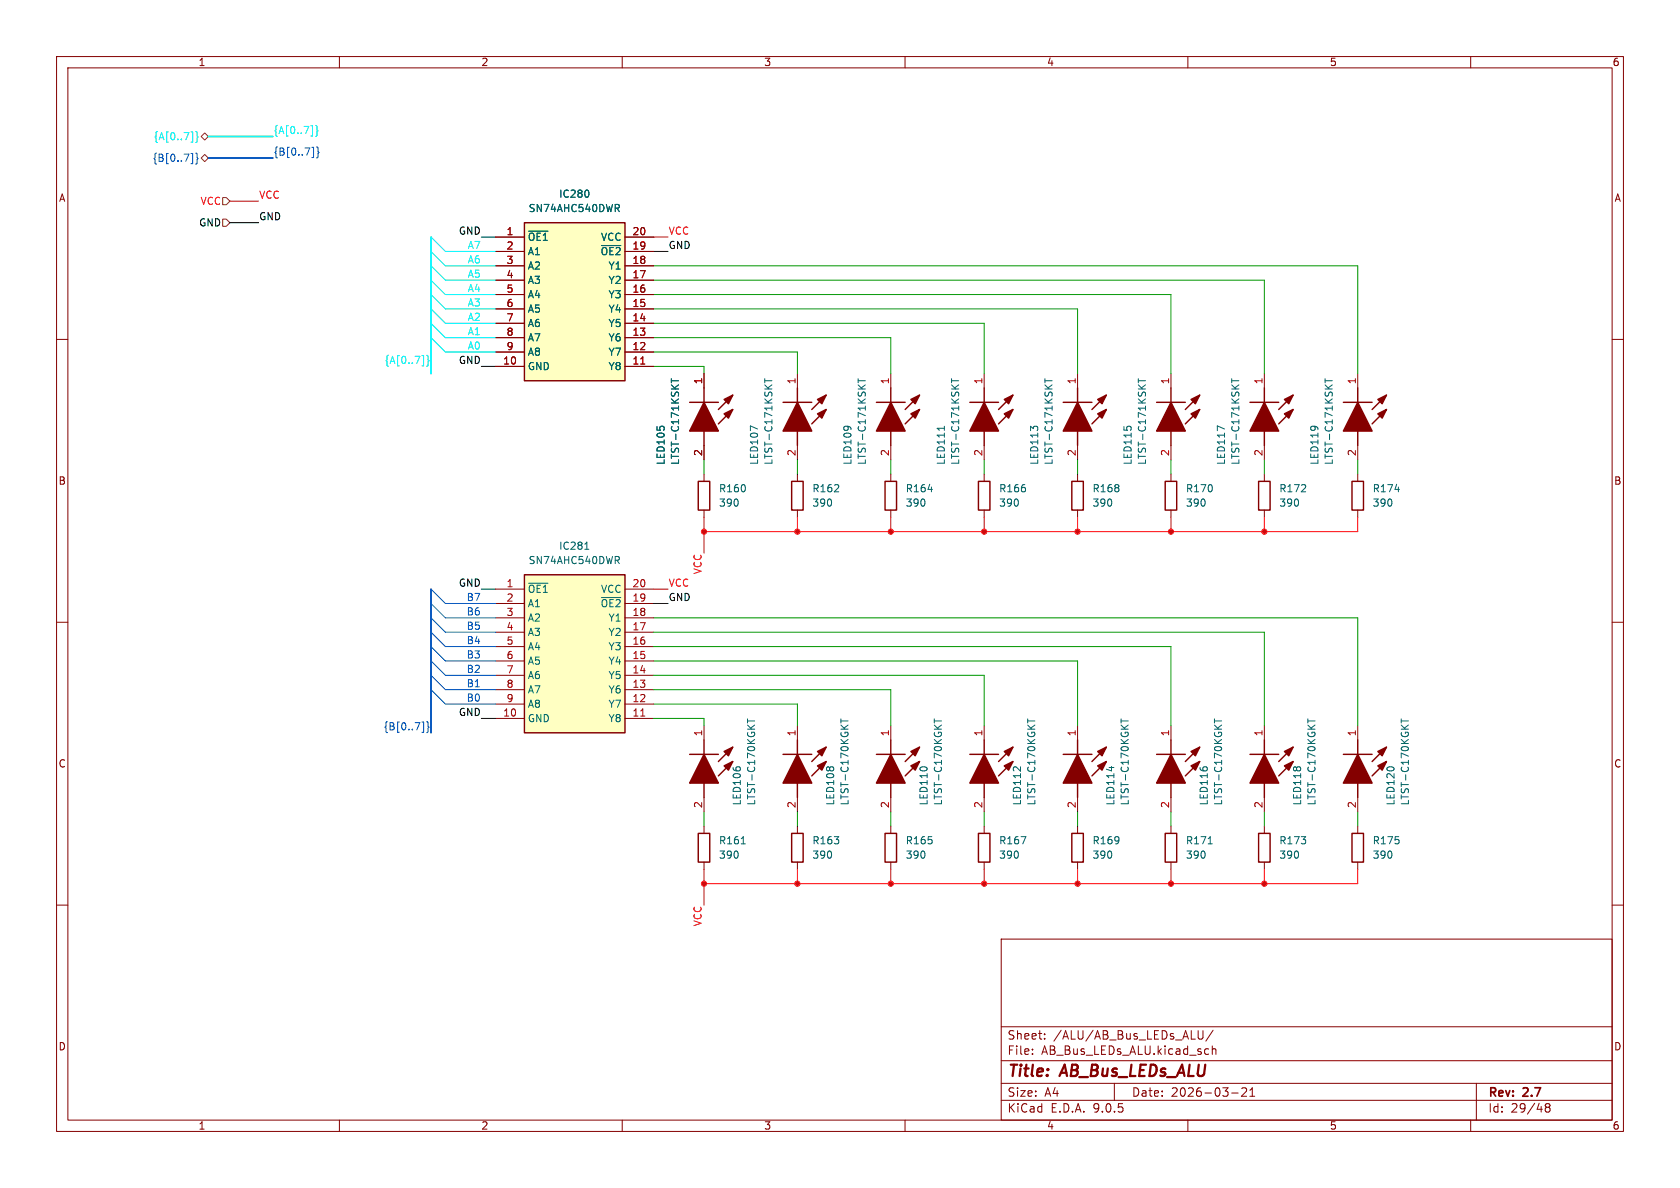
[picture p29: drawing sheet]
<svg xmlns="http://www.w3.org/2000/svg" width="297mm" height="210mm" viewBox="0 0 297 210" stroke-linecap="round" stroke-linejoin="round" font-family="sans-serif">
<defs><g id="words">
<g font-size="2.8" fill="#840000">
<text x="178" y="190.9">Title:</text>
<text x="187.7" y="190.9">AB_Bus_LEDs_ALU</text>
</g>
<g font-size="2.1" fill="#840000">
<text x="178" y="184">Sheet:</text>
<text x="186.2" y="184">/ALU/AB_Bus_LEDs_ALU/</text>
<text x="178" y="186.7">File:</text>
<text x="184.1" y="186.7">AB_Bus_LEDs_ALU.kicad_sch</text>
<text x="178" y="196.9">KiCad</text>
<text x="178" y="194.1">Size:</text>
<text x="184.7" y="194.1">A4</text>
<text x="185.7" y="196.9">E.D.A.</text>
<text x="193.3" y="196.9">9.0.5</text>
<text x="200" y="194.1">Date:</text>
<text x="207" y="194.1">2026-03-21</text>
<text x="263" y="194.3">Rev:</text>
<text x="263" y="196.9">Id:</text>
<text x="267.1" y="196.9">29/48</text>
<text x="269.4" y="194.3">2.7</text>
</g>
<g font-size="1.8" fill="#840000">
<text x="35" y="11.9">1</text>
<text x="85" y="11.9">2</text>
<text x="135" y="11.9">3</text>
<text x="185" y="11.9">4</text>
<text x="235" y="11.9">5</text>
<text x="285" y="11.9">6</text>
<text x="10.3" y="35.9">A</text>
<text x="285.3" y="35.9">A</text>
<text x="10.3" y="85.9">B</text>
<text x="285.3" y="85.9">B</text>
<text x="10.3" y="135.9">C</text>
<text x="285.3" y="135.9">C</text>
<text x="10.3" y="185.9">D</text>
<text x="285.3" y="185.9">D</text>
<text x="35" y="199.9">1</text>
<text x="85" y="199.9">2</text>
<text x="135" y="199.9">3</text>
<text x="185" y="199.9">4</text>
<text x="235" y="199.9">5</text>
<text x="285" y="199.9">6</text>
</g>
<g font-size="1.8" fill="#00f8ff">
<text x="48.3" y="23.8">{A[0..7]}</text>
<text x="27.1" y="25">{A[0..7]}</text>
<text x="82.6" y="46.6">A6</text>
<text x="82.6" y="44.1">A7</text>
<text x="82.6" y="51.7">A4</text>
<text x="82.6" y="49.2">A5</text>
<text x="82.6" y="56.8">A2</text>
<text x="82.6" y="54.3">A3</text>
<text x="82.6" y="59.3">A1</text>
<text x="67.9" y="64.4">{A[0..7]}</text>
<text x="82.6" y="61.9">A0</text>
</g>
<g font-size="1.8" fill="#0048ff">
<text x="26.9" y="28.8">{B[0..7]}</text>
<text x="48.3" y="27.6">{B[0..7]}</text>
<text x="82.4" y="106.3">B7</text>
<text x="82.4" y="108.9">B6</text>
<text x="82.4" y="111.4">B5</text>
<text x="82.4" y="114">B4</text>
<text x="82.4" y="116.5">B3</text>
<text x="82.4" y="119">B2</text>
<text x="82.4" y="124.1">B0</text>
<text x="82.4" y="121.6">B1</text>
<text x="67.7" y="129.2">{B[0..7]}</text>
</g>
<g font-size="1.8" fill="#ff0007">
<text x="45.7" y="35.2">VCC</text>
<text x="35.3" y="36.4">VCC</text>
<text x="118.1" y="41.6">VCC</text>
<text x="124.1" y="101.6" transform="rotate(-90 124.1 101.6)">VCC</text>
<text x="118.1" y="103.8">VCC</text>
<text x="124.1" y="163.9" transform="rotate(-90 124.1 163.9)">VCC</text>
</g>
<g font-size="1.8" fill="#006464">
<text x="98.7" y="35.2">IC280</text>
<text x="93.4" y="37.7">SN74AHC540DWR</text>
<text x="93.2" y="42.8">~{OE1}</text>
<text x="93.2" y="45.3">A1</text>
<text x="93.2" y="47.9">A2</text>
<text x="106.1" y="45.3">~{OE2}</text>
<text x="106.2" y="42.8">VCC</text>
<text x="107.5" y="47.9">Y1</text>
<text x="93.2" y="50.4">A3</text>
<text x="93.2" y="52.9">A4</text>
<text x="107.5" y="50.4">Y2</text>
<text x="107.5" y="52.9">Y3</text>
<text x="93.2" y="55.5">A5</text>
<text x="93.2" y="58">A6</text>
<text x="107.5" y="55.5">Y4</text>
<text x="107.5" y="58">Y5</text>
<text x="93.2" y="60.6">A7</text>
<text x="93.2" y="63.1">A8</text>
<text x="93.2" y="65.6">GND</text>
<text x="107.5" y="60.6">Y6</text>
<text x="107.5" y="63.1">Y7</text>
<text x="107.5" y="65.6">Y8</text>
<text x="117.7" y="82.3" transform="rotate(-90 117.7 82.3)">LED105</text>
<text x="120.2" y="82.3" transform="rotate(-90 120.2 82.3)">LTST-C171KSKT</text>
<text x="134.2" y="82.3" transform="rotate(-90 134.2 82.3)">LED107</text>
<text x="136.8" y="82.3" transform="rotate(-90 136.8 82.3)">LTST-C171KSKT</text>
<text x="150.7" y="82.3" transform="rotate(-90 150.7 82.3)">LED109</text>
<text x="153.3" y="82.3" transform="rotate(-90 153.3 82.3)">LTST-C171KSKT</text>
<text x="167.2" y="82.3" transform="rotate(-90 167.2 82.3)">LED111</text>
<text x="169.8" y="82.3" transform="rotate(-90 169.8 82.3)">LTST-C171KSKT</text>
<text x="183.7" y="82.3" transform="rotate(-90 183.7 82.3)">LED113</text>
<text x="186.3" y="82.3" transform="rotate(-90 186.3 82.3)">LTST-C171KSKT</text>
<text x="200.3" y="82.3" transform="rotate(-90 200.3 82.3)">LED115</text>
<text x="202.8" y="82.3" transform="rotate(-90 202.8 82.3)">LTST-C171KSKT</text>
<text x="216.8" y="82.3" transform="rotate(-90 216.8 82.3)">LED117</text>
<text x="219.3" y="82.3" transform="rotate(-90 219.3 82.3)">LTST-C171KSKT</text>
<text x="233.3" y="82.3" transform="rotate(-90 233.3 82.3)">LED119</text>
<text x="235.8" y="82.3" transform="rotate(-90 235.8 82.3)">LTST-C171KSKT</text>
<text x="127" y="87.2">R160</text>
<text x="127" y="89.8">390</text>
<text x="143.5" y="87.2">R162</text>
<text x="143.5" y="89.8">390</text>
<text x="160" y="87.2">R164</text>
<text x="160" y="89.8">390</text>
<text x="176.5" y="87.2">R166</text>
<text x="176.5" y="89.8">390</text>
<text x="193" y="87.2">R168</text>
<text x="193" y="89.8">390</text>
<text x="209.6" y="87.2">R170</text>
<text x="209.6" y="89.8">390</text>
<text x="226.1" y="87.2">R172</text>
<text x="226.1" y="89.8">390</text>
<text x="242.6" y="87.2">R174</text>
<text x="242.6" y="89.8">390</text>
<text x="93.4" y="99.9">SN74AHC540DWR</text>
<text x="98.7" y="97.4">IC281</text>
<text x="93.2" y="105">~{OE1}</text>
<text x="93.2" y="107.5">A1</text>
<text x="106.1" y="107.5">~{OE2}</text>
<text x="106.2" y="105">VCC</text>
<text x="93.2" y="110.1">A2</text>
<text x="93.2" y="112.6">A3</text>
<text x="107.5" y="110.1">Y1</text>
<text x="107.5" y="112.6">Y2</text>
<text x="93.2" y="115.2">A4</text>
<text x="93.2" y="117.7">A5</text>
<text x="107.5" y="115.2">Y3</text>
<text x="107.5" y="117.7">Y4</text>
<text x="93.2" y="120.2">A6</text>
<text x="93.2" y="122.8">A7</text>
<text x="93.2" y="125.3">A8</text>
<text x="107.5" y="120.2">Y5</text>
<text x="107.5" y="122.8">Y6</text>
<text x="107.5" y="125.3">Y7</text>
<text x="93.2" y="127.9">GND</text>
<text x="107.5" y="127.9">Y8</text>
<text x="131.2" y="142.5" transform="rotate(-90 131.2 142.5)">LED106</text>
<text x="133.7" y="142.5" transform="rotate(-90 133.7 142.5)">LTST-C170KGKT</text>
<text x="147.7" y="142.5" transform="rotate(-90 147.7 142.5)">LED108</text>
<text x="150.2" y="142.5" transform="rotate(-90 150.2 142.5)">LTST-C170KGKT</text>
<text x="164.2" y="142.5" transform="rotate(-90 164.2 142.5)">LED110</text>
<text x="166.7" y="142.5" transform="rotate(-90 166.7 142.5)">LTST-C170KGKT</text>
<text x="180.7" y="142.5" transform="rotate(-90 180.7 142.5)">LED112</text>
<text x="183.2" y="142.5" transform="rotate(-90 183.2 142.5)">LTST-C170KGKT</text>
<text x="197.2" y="142.5" transform="rotate(-90 197.2 142.5)">LED114</text>
<text x="199.7" y="142.5" transform="rotate(-90 199.7 142.5)">LTST-C170KGKT</text>
<text x="213.7" y="142.5" transform="rotate(-90 213.7 142.5)">LED116</text>
<text x="216.3" y="142.5" transform="rotate(-90 216.3 142.5)">LTST-C170KGKT</text>
<text x="230.2" y="142.5" transform="rotate(-90 230.2 142.5)">LED118</text>
<text x="232.8" y="142.5" transform="rotate(-90 232.8 142.5)">LTST-C170KGKT</text>
<text x="246.7" y="142.5" transform="rotate(-90 246.7 142.5)">LED120</text>
<text x="249.3" y="142.5" transform="rotate(-90 249.3 142.5)">LTST-C170KGKT</text>
<text x="127" y="149.5">R161</text>
<text x="143.5" y="149.5">R163</text>
<text x="160" y="149.5">R165</text>
<text x="176.5" y="149.5">R167</text>
<text x="193" y="149.5">R169</text>
<text x="209.6" y="149.5">R171</text>
<text x="226.1" y="149.5">R173</text>
<text x="242.6" y="149.5">R175</text>
<text x="127" y="152">390</text>
<text x="143.5" y="152">390</text>
<text x="160" y="152">390</text>
<text x="176.5" y="152">390</text>
<text x="193" y="152">390</text>
<text x="209.6" y="152">390</text>
<text x="226.1" y="152">390</text>
<text x="242.6" y="152">390</text>
</g>
<g font-size="1.8">
<text x="35.1" y="40.2">GND</text>
<text x="45.7" y="39">GND</text>
<text x="81" y="41.6">GND</text>
<text x="118.1" y="44.1">GND</text>
<text x="81" y="64.4">GND</text>
<text x="81" y="103.8">GND</text>
<text x="118.1" y="106.3">GND</text>
<text x="81" y="126.7">GND</text>
</g>
<g font-size="1.8" fill="#a90000">
<text x="89.5" y="41.7">1</text>
<text x="111.7" y="41.7">20</text>
<text x="89.5" y="44.2">2</text>
<text x="89.5" y="46.7">3</text>
<text x="111.7" y="44.2">19</text>
<text x="111.7" y="46.7">18</text>
<text x="89.5" y="49.3">4</text>
<text x="89.5" y="51.8">5</text>
<text x="111.7" y="49.3">17</text>
<text x="111.7" y="51.8">16</text>
<text x="89.5" y="54.4">6</text>
<text x="89.5" y="56.9">7</text>
<text x="89.5" y="59.4">8</text>
<text x="111.7" y="54.4">15</text>
<text x="111.7" y="56.9">14</text>
<text x="111.7" y="59.4">13</text>
<text x="88.9" y="64.5">10</text>
<text x="89.5" y="62">9</text>
<text x="111.7" y="62">12</text>
<text x="111.7" y="64.5">11</text>
<text x="124.2" y="68" transform="rotate(-90 124.2 68)">1</text>
<text x="140.7" y="68" transform="rotate(-90 140.7 68)">1</text>
<text x="157.2" y="68" transform="rotate(-90 157.2 68)">1</text>
<text x="173.7" y="68" transform="rotate(-90 173.7 68)">1</text>
<text x="190.2" y="68" transform="rotate(-90 190.2 68)">1</text>
<text x="206.8" y="68" transform="rotate(-90 206.8 68)">1</text>
<text x="223.3" y="68" transform="rotate(-90 223.3 68)">1</text>
<text x="239.8" y="68" transform="rotate(-90 239.8 68)">1</text>
<text x="124.2" y="80.7" transform="rotate(-90 124.2 80.7)">2</text>
<text x="140.7" y="80.7" transform="rotate(-90 140.7 80.7)">2</text>
<text x="157.2" y="80.7" transform="rotate(-90 157.2 80.7)">2</text>
<text x="173.7" y="80.7" transform="rotate(-90 173.7 80.7)">2</text>
<text x="190.2" y="80.7" transform="rotate(-90 190.2 80.7)">2</text>
<text x="206.8" y="80.7" transform="rotate(-90 206.8 80.7)">2</text>
<text x="223.3" y="80.7" transform="rotate(-90 223.3 80.7)">2</text>
<text x="239.8" y="80.7" transform="rotate(-90 239.8 80.7)">2</text>
<text x="89.5" y="103.9">1</text>
<text x="89.5" y="106.4">2</text>
<text x="111.7" y="103.9">20</text>
<text x="111.7" y="106.4">19</text>
<text x="89.5" y="109">3</text>
<text x="89.5" y="111.5">4</text>
<text x="111.7" y="109">18</text>
<text x="111.7" y="111.5">17</text>
<text x="89.5" y="114">5</text>
<text x="89.5" y="116.6">6</text>
<text x="89.5" y="119.1">7</text>
<text x="111.7" y="114">16</text>
<text x="111.7" y="116.6">15</text>
<text x="111.7" y="119.1">14</text>
<text x="89.5" y="121.7">8</text>
<text x="89.5" y="124.2">9</text>
<text x="111.7" y="121.7">13</text>
<text x="111.7" y="124.2">12</text>
<text x="88.9" y="126.7">10</text>
<text x="111.7" y="126.7">11</text>
<text x="124.2" y="130.2" transform="rotate(-90 124.2 130.2)">1</text>
<text x="140.7" y="130.2" transform="rotate(-90 140.7 130.2)">1</text>
<text x="157.2" y="130.2" transform="rotate(-90 157.2 130.2)">1</text>
<text x="173.7" y="130.2" transform="rotate(-90 173.7 130.2)">1</text>
<text x="190.2" y="130.2" transform="rotate(-90 190.2 130.2)">1</text>
<text x="206.8" y="130.2" transform="rotate(-90 206.8 130.2)">1</text>
<text x="223.3" y="130.2" transform="rotate(-90 223.3 130.2)">1</text>
<text x="239.8" y="130.2" transform="rotate(-90 239.8 130.2)">1</text>
<text x="124.2" y="142.9" transform="rotate(-90 124.2 142.9)">2</text>
<text x="140.7" y="142.9" transform="rotate(-90 140.7 142.9)">2</text>
<text x="157.2" y="142.9" transform="rotate(-90 157.2 142.9)">2</text>
<text x="173.7" y="142.9" transform="rotate(-90 173.7 142.9)">2</text>
<text x="190.2" y="142.9" transform="rotate(-90 190.2 142.9)">2</text>
<text x="206.8" y="142.9" transform="rotate(-90 206.8 142.9)">2</text>
<text x="223.3" y="142.9" transform="rotate(-90 223.3 142.9)">2</text>
<text x="239.8" y="142.9" transform="rotate(-90 239.8 142.9)">2</text>
</g>
</g></defs>
<g fill="none" stroke="#840000" stroke-width=".18">
<path d="M10 10h277v190h-277zM12 12h273v186h-273zM60 10v2M110 10v2M160 10v2M210 10v2M260 10v2M10 60h2M285 60h2M10 110h2M285 110h2M240 146.1v1.2"/>
<path d="M240 152.4v1.3M10 160h2M177 166h108v32h-108zM285 160h2M60 198v2M110 198v2M160 198v2M177 194.5h108M177 191.5h108M177 187.5h108M177 181.5h108M182.5 186.3v.1"/>
<path d="M182.5 185.5v.1M184.7 183.6v.1M184.7 182.8v.1M197 191.5v3M210 198v2M212.7 182.2l-.1 1.4-.5 .1-.3-.3M213.5 185.4l.2 .1M213.7 186.3l-.2 .1M214.3 184.9v1.5M214.3 185.5l.2-.1 .4 .1 .1 .9M214.5 182.1l-1.3 2M217.7 193.2h1.2"/>
<path d="M219.5 192.4l.6-.1 .2 .1 .1 .3-.9 1.1h.9M221 193.8h.8M221 192.7l.4-.4v1.5M260 198v2M261 191.5v6.5M273.5 195.7l-.3-.2 .3-.4 .4 .1 .1 .2-.3 .3M273.5 195.7l-.3 .3v.5l.3 .1 .4-.1 .1-.2v-.4l-.3-.2M273.5 195.7h.2"/>
</g>
<path d="M239 147.3h2v5.1h-2z" fill="none" stroke="#840000" stroke-width=".25"/>
<path d="M92.7 101.6h17.8v27.9h-17.8z" fill="#ffffc2"/>
<g fill="none" stroke="#840000" stroke-width=".25">
<path d="M140 85.1h2v5.1h-2zM222.5 85.1h2v5.1h-2zM92.7 101.6h17.8v27.9h-17.8zM121.9 133.4h5.1M124.5 130.8v2.6M124.5 138.4v2.6M129.5 132.1l-2.5 2.5M129.5 134.6l-2.5 2.6M188 133.4h5M190.5 130.8v2.6M190.5 138.4v2.6M195.6 132.1l-2.6 2.5"/>
<path d="M195.6 134.6l-2.6 2.6M222.5 147.3h2v5.1h-2z"/>
</g>
<g fill="none" stroke="#840000" stroke-width=".18">
<path d="M141 83.8v1.3M141 90.2v1.2M223.5 83.8v1.3M223.5 90.2v1.2M87.6 104.1h5.1M87.6 106.7h5.1M87.6 109.2h5.1M87.6 111.8h5.1M87.6 114.3h5.1M87.6 116.8h5.1M87.6 119.4h5.1M110.5 104.1h5.1"/>
<path d="M110.5 106.7h5.1M110.5 109.2h5.1M110.5 111.8h5.1M110.5 114.3h5.1M110.5 116.8h5.1M110.5 119.4h5.1M87.6 121.9h5.1M87.6 124.5h5.1M87.6 127h5.1M110.5 121.9h5.1M110.5 124.5h5.1M110.5 127h5.1"/>
<path d="M124.5 128.3v2.5M190.5 128.3v2.5M124.5 141v2.5M190.5 141v2.5M223.5 146.1v1.2M223.5 152.4v1.3"/>
</g>
<path d="M103.4 97.1h.7M103.6 96l.1-.2v1.3M108.8 98.4h.5l.2 .2-.1 .4h-.6M109.1 99l.4 .6M93.4 103.1h3.5M106.3 105.6h3.5M132.2 127.4h1.2M132.2 127.1v.7M196.5 135.5v.8M198.2 127.1v.7M198.2 127.4h1.3" fill="none" stroke="#006464" stroke-width=".18"/>
<path d="M113.3 126.6h.7" fill="none" stroke="#a90000" stroke-width=".18"/>
<g fill="#840000" stroke="#840000" stroke-width=".25">
<path d="M190.5 133.4l2.5 5h-5z"/>
<path d="M194.1 132.8l1.5-.7-.8 1.5z"/>
<path d="M194.1 135.4l1.5-.8-.8 1.5z"/>
<path d="M124.5 133.4l2.5 5h-5.1z"/>
<path d="M128 132.8l1.5-.7-.7 1.5z"/>
<path d="M128 135.4l1.5-.8-.7 1.5z"/>
</g>
<path d="M92.7 39.4h17.8v27.9h-17.8z" fill="#ffffc2"/>
<g fill="none" stroke="#840000" stroke-width=".25">
<path d="M92.7 39.4h17.8v27.9h-17.8zM121.9 71.1h5.1M124.5 68.6v2.5M124.5 76.2v2.5M129.5 69.9l-2.5 2.5M129.5 72.4l-2.5 2.5M138.4 71.1h5.1M141 68.6v2.5M141 76.2v2.5M146 69.9l-2.5 2.5M146 72.4l-2.5 2.5M154.9 71.1h5.1"/>
<path d="M157.5 68.6v2.5M157.5 76.2v2.5M162.6 69.9l-2.6 2.5M162.6 72.4l-2.6 2.5M171.4 71.1h5.1M174 68.6v2.5M174 76.2v2.5M179.1 69.9l-2.6 2.5M179.1 72.4l-2.6 2.5M188 71.1h5M190.5 68.6v2.5M190.5 76.2v2.5"/>
<path d="M195.6 69.9l-2.6 2.5M195.6 72.4l-2.6 2.5M204.5 71.1h5M207 68.6v2.5M207 76.2v2.5M212.1 69.9l-2.6 2.5M212.1 72.4l-2.6 2.5M221 71.1h5.1M223.5 68.6v2.5M223.5 76.2v2.5M228.6 69.9l-2.5 2.5M228.6 72.4l-2.5 2.5"/>
<path d="M237.5 71.1h5.1M240 68.6v2.5M240 76.2v2.5M245.1 69.9l-2.5 2.5M245.1 72.4l-2.5 2.5M123.4 85.1h2.1v5.1h-2.1zM156.5 85.1h2v5.1h-2zM173 85.1h2v5.1h-2zM189.5 85.1h2v5.1h-2zM206 85.1h2v5.1h-2zM239 85.1h2v5.1h-2zM138.4 133.4h5.1"/>
<path d="M141 130.8v2.6M141 138.4v2.6M146 132.1l-2.5 2.5M146 134.6l-2.5 2.6M154.9 133.4h5.1M157.5 130.8v2.6M157.5 138.4v2.6M162.6 132.1l-2.6 2.5M162.6 134.6l-2.6 2.6M171.4 133.4h5.1M174 130.8v2.6M174 138.4v2.6"/>
<path d="M179.1 132.1l-2.6 2.5M179.1 134.6l-2.6 2.6M204.5 133.4h5M207 130.8v2.6M207 138.4v2.6M212.1 132.1l-2.6 2.5M212.1 134.6l-2.6 2.6M221 133.4h5.1M223.5 130.8v2.6M223.5 138.4v2.6M228.6 132.1l-2.5 2.5M228.6 134.6l-2.5 2.6"/>
<path d="M237.5 133.4h5.1M240 130.8v2.6M240 138.4v2.6M245.1 132.1l-2.5 2.5M245.1 134.6l-2.5 2.6M123.4 147.3h2.1v5.1h-2.1zM140 147.3h2v5.1h-2zM156.5 147.3h2v5.1h-2zM173 147.3h2v5.1h-2zM189.5 147.3h2v5.1h-2zM206 147.3h2v5.1h-2z"/>
</g>
<g fill="none" stroke="#840000" stroke-width=".18">
<path d="M87.6 41.9h5.1M87.6 44.5h5.1M87.6 47h5.1M87.6 49.5h5.1M87.6 52.1h5.1M87.6 54.6h5.1M87.6 57.2h5.1M87.6 59.7h5.1M110.5 41.9h5.1M110.5 44.5h5.1M110.5 47h5.1M110.5 49.5h5.1"/>
<path d="M110.5 52.1h5.1M110.5 54.6h5.1M110.5 57.2h5.1M110.5 59.7h5.1M87.6 62.2h5.1M87.6 64.8h5.1M110.5 62.2h5.1M110.5 64.8h5.1M124.5 66v2.6M124.5 78.7v2.6M141 66v2.6M141 78.7v2.6"/>
<path d="M157.5 66v2.6M157.5 78.7v2.6M174 66v2.6M174 78.7v2.6M190.5 66v2.6M190.5 78.7v2.6M207 66v2.6M207 78.7v2.6M223.5 66v2.6M223.5 78.7v2.6M240 66v2.6M240 78.7v2.6"/>
<path d="M124.5 83.8v1.3M124.5 90.2v1.2M157.5 83.8v1.3M157.5 90.2v1.2M174 83.8v1.3M174 90.2v1.2M190.5 83.8v1.3M190.5 90.2v1.2M207 83.8v1.3M207 90.2v1.2M240 83.8v1.3M240 90.2v1.2"/>
<path d="M141 128.3v2.5M157.5 128.3v2.5M174 128.3v2.5M207 128.3v2.5M223.5 128.3v2.5M240 128.3v2.5M124.5 146.1v1.2M124.5 152.4v1.3M141 141v2.5M141 146.1v1.2M141 152.4v1.3M157.5 141v2.5"/>
<path d="M157.5 146.1v1.2M157.5 152.4v1.3M174 141v2.5M174 146.1v1.2M174 152.4v1.3M190.5 146.1v1.2M190.5 152.4v1.3M207 141v2.5M207 146.1v1.2M207 152.4v1.3M223.5 141v2.5M240 141v2.5"/>
</g>
<g fill="none" stroke="#006464" stroke-width=".18">
<path d="M104 33.7l.1 .4-.1 .6M108.8 36.1h.5l.2 .3-.1 .3-.6 .1M109.1 36.8l.4 .6M93.4 40.9h3.5M106.3 43.4h3.5M118.7 67.3h1.3M118.7 66.9v.8M133.9 75.8l-1.2-.5v.8M135.2 67.3h1.3M135.2 66.9v.8M151.7 67.3h1.3M151.7 66.9v.8"/>
<path d="M166.9 75.4v.7M168.2 66.9v.8M168.2 67.3h1.3M184.7 67.3h1.3M184.7 66.9v.8M201.2 67.3h1.3M201.2 66.9v.8M216.5 75.8l-1.3-.5v.8M217.7 67.3h1.3M217.7 66.9v.8M234.3 67.3h1.2M234.3 66.9v.8"/>
<path d="M164.1 86.5h.7M246.6 86.5h.8M148.7 127.4h1.2M148.7 127.1v.7M165.2 127.4h1.2M165.2 127.1v.7M179.3 135.6h.4M180.4 135.5v.8M181.7 127.4h1.3M181.7 127.1v.7M214.7 127.1v.7M214.7 127.4h1.3"/>
<path d="M231.2 127.4h1.3M231.2 127.1v.7M247.7 127.4h1.3M247.7 127.1v.7M131 149.2h.8M180.5 147.9h.9l-.6 1.3M213.6 149.2h.7"/>
</g>
<path d="M113.3 64.4h.7" fill="none" stroke="#a90000" stroke-width=".18"/>
<g fill="#840000" stroke="#840000" stroke-width=".25">
<path d="M207 133.4l2.5 5h-5z"/>
<path d="M210.6 132.8l1.5-.7-.8 1.5z"/>
<path d="M210.6 135.4l1.5-.8-.8 1.5z"/>
<path d="M174 71.1l2.5 5.1h-5.1z"/>
<path d="M177.5 70.6l1.6-.7-.8 1.5z"/>
<path d="M177.5 73.2l1.6-.8-.8 1.5z"/>
<path d="M157.5 71.1l2.5 5.1h-5.1z"/>
<path d="M161 70.6l1.6-.7-.8 1.5z"/>
<path d="M161 73.2l1.6-.8-.8 1.5z"/>
<path d="M240 133.4l2.6 5h-5.1z"/>
<path d="M243.6 132.8l1.5-.7-.8 1.5z"/>
<path d="M243.6 135.4l1.5-.8-.8 1.5z"/>
<path d="M223.5 133.4l2.6 5h-5.1z"/>
<path d="M227.1 132.8l1.5-.7-.8 1.5z"/>
<path d="M227.1 135.4l1.5-.8-.8 1.5z"/>
<path d="M141 71.1l2.5 5.1h-5.1z"/>
<path d="M144.5 70.6l1.5-.7-.7 1.5z"/>
<path d="M144.5 73.2l1.5-.8-.7 1.5z"/>
<path d="M207 71.1l2.5 5.1h-5z"/>
<path d="M210.6 70.6l1.5-.7-.8 1.5z"/>
<path d="M210.6 73.2l1.5-.8-.8 1.5z"/>
<path d="M190.5 71.1l2.5 5.1h-5z"/>
<path d="M194.1 70.6l1.5-.7-.8 1.5z"/>
<path d="M194.1 73.2l1.5-.8-.8 1.5z"/>
<path d="M223.5 71.1l2.6 5.1h-5.1z"/>
<path d="M227.1 70.6l1.5-.7-.8 1.5z"/>
<path d="M227.1 73.2l1.5-.8-.8 1.5z"/>
<path d="M174 133.4l2.5 5h-5.1z"/>
<path d="M177.5 132.8l1.6-.7-.8 1.5z"/>
<path d="M177.5 135.4l1.6-.8-.8 1.5z"/>
<path d="M141 133.4l2.5 5h-5.1z"/>
<path d="M144.5 132.8l1.5-.7-.7 1.5z"/>
<path d="M144.5 135.4l1.5-.8-.7 1.5z"/>
<path d="M157.5 133.4l2.5 5h-5.1z"/>
<path d="M161 132.8l1.6-.7-.8 1.5z"/>
<path d="M161 135.4l1.6-.8-.8 1.5z"/>
<path d="M240 71.1l2.6 5.1h-5.1z"/>
<path d="M243.6 70.6l1.5-.7-.8 1.5z"/>
<path d="M243.6 73.2l1.5-.8-.8 1.5z"/>
<path d="M124.5 71.1l2.5 5.1h-5.1z"/>
<path d="M128 70.6l1.5-.7-.7 1.5z"/>
<path d="M128 73.2l1.5-.8-.7 1.5z"/>
</g>
<g fill="none" stroke="#00f8ff" stroke-width=".18">
<path d="M33.8 23.3h.3v1.8h-.3M34.6 23.3l.2 .1v.6l.2 .2-.2 .2v.6l-.2 .2M55 22.2h.3v1.8h-.3M55.8 22.2l.2 .1v.7l.2 .1-.2 .2v.6l-.2 .2M76.2 49.5l2.5 2.6h8.9M76.2 44.5l2.5 2.5h8.9M76.2 41.9l2.5 2.6h8.9M76.2 52.1l2.5 2.5h8.9M76.2 54.6l2.5 2.6h8.9M76.2 57.2l2.5 2.5h8.9M76.2 59.7l2.5 2.5h8.9M76.2 47l2.5 2.5h8.9"/>
<path d="M74.6 62.9h.3v1.8h-.3M75.4 62.8l.3 .2v.6l.2 .2-.2 .2v.6l-.3 .1"/>
</g>
<path d="M35.6 24.1l.6-.6 .6 .6-.6 .7zM35.6 27.9l.6-.6 .6 .6-.6 .7zM39.4 38.7h.6l.6 .7-.6 .6h-.6zM39.4 34.9h.6l.6 .7-.6 .6h-.6z" fill="none" stroke="#725600" stroke-width=".18"/>
<g fill="none" stroke="#0048ff" stroke-width=".18">
<path d="M33.8 27.1h.3v1.8h-.3M34.6 27.1l.2 .1v.7l.2 .1-.2 .2v.6l-.2 .2M55.1 26h.3v1.9h-.3M56 26l.2 .2v.6l.2 .1-.2 .2v.6l-.2 .2M76.2 111.8l2.5 2.5h8.9M76.2 104.1l2.5 2.6h8.9M76.2 106.7l2.5 2.5h8.9M76.2 109.2l2.5 2.6h8.9M76.2 119.4l2.5 2.5h8.9M76.2 116.8l2.5 2.6h8.9M76.2 114.3l2.5 2.5h8.9M74.6 127.6h.3v1.9h-.3"/>
<path d="M75.4 127.6l.3 .2v.6l.2 .1-.2 .2v.6l-.3 .2M76.2 121.9l2.5 2.6h8.9"/>
</g>
<path d="M36.8 27.9h11.5M76.2 104.1v25.4" fill="none" stroke="#0048ff" stroke-width=".3"/>
<path d="M36.8 24.1h11.5M76.2 41.9v24.1" fill="none" stroke="#00f8ff" stroke-width=".3"/>
<path d="M40.6 39.4h5.1M85.1 41.9h2.5M115.6 44.5h2.5M85.1 64.8h2.5M85.1 104.1h2.5M115.6 106.7h2.5M85.1 127h2.5" fill="none" stroke="#000" stroke-width=".18"/>
<g fill="none" stroke="#ff0007" stroke-width=".18">
<path d="M40.6 35.6h5.1M115.6 41.9h2.5M124.5 91.4v6.4M141 91.4v2.6M157.5 91.4v2.6M174 91.4v2.6M190.5 91.4v2.6M207 91.4v2.6M223.5 91.4v2.6M240 91.4v2.6h-115.5M115.6 104.1h2.5M124.5 153.7v6.3"/>
<path d="M141 153.7v2.5M157.5 153.7v2.5M174 153.7v2.5M190.5 153.7v2.5M207 153.7v2.5M223.5 153.7v2.5M240 153.7v2.5h-115.5"/>
</g>
<g fill="none" stroke="#009600" stroke-width=".18">
<path d="M115.6 49.5h107.9v16.5M115.6 47h124.4v19M115.6 52.1h91.4v13.9M115.6 57.2h58.4v8.8M115.6 59.7h41.9v6.3M115.6 54.6h74.9v11.4M115.6 62.2h25.4v3.8M115.6 64.8h8.9v1.2M124.5 81.3v2.5M141 81.3v2.5M157.5 81.3v2.5M174 81.3v2.5"/>
<path d="M190.5 81.3v2.5M207 81.3v2.5M223.5 81.3v2.5M240 81.3v2.5M115.6 111.8h107.9v16.5M115.6 109.2h124.4v19.1M115.6 114.3h91.4v14M115.6 119.4h58.4v8.9M115.6 116.8h74.9v11.5M115.6 127h8.9v1.3M115.6 124.5h25.4v3.8M115.6 121.9h41.9v6.4"/>
<path d="M124.5 143.5v2.6M141 143.5v2.6M157.5 143.5v2.6M174 143.5v2.6M190.5 143.5v2.6M207 143.5v2.6M223.5 143.5v2.6M240 143.5v2.6"/>
</g>
<g fill="#ff0007" stroke="#ff0007" stroke-width=".18">
<circle cx="141" cy="94" r=".46"/>
<circle cx="157.5" cy="94" r=".46"/>
<circle cx="174" cy="94" r=".46"/>
<circle cx="190.5" cy="94" r=".46"/>
<circle cx="207" cy="94" r=".46"/>
<circle cx="223.5" cy="94" r=".46"/>
<circle cx="223.5" cy="156.2" r=".46"/>
<circle cx="207" cy="156.2" r=".46"/>
<circle cx="124.5" cy="156.2" r=".46"/>
<circle cx="174" cy="156.2" r=".46"/>
<circle cx="157.5" cy="156.2" r=".46"/>
<circle cx="141" cy="156.2" r=".46"/>
<circle cx="190.5" cy="156.2" r=".46"/>
<circle cx="124.5" cy="94" r=".46"/>
</g>
<use href="#words"/>
</svg>
